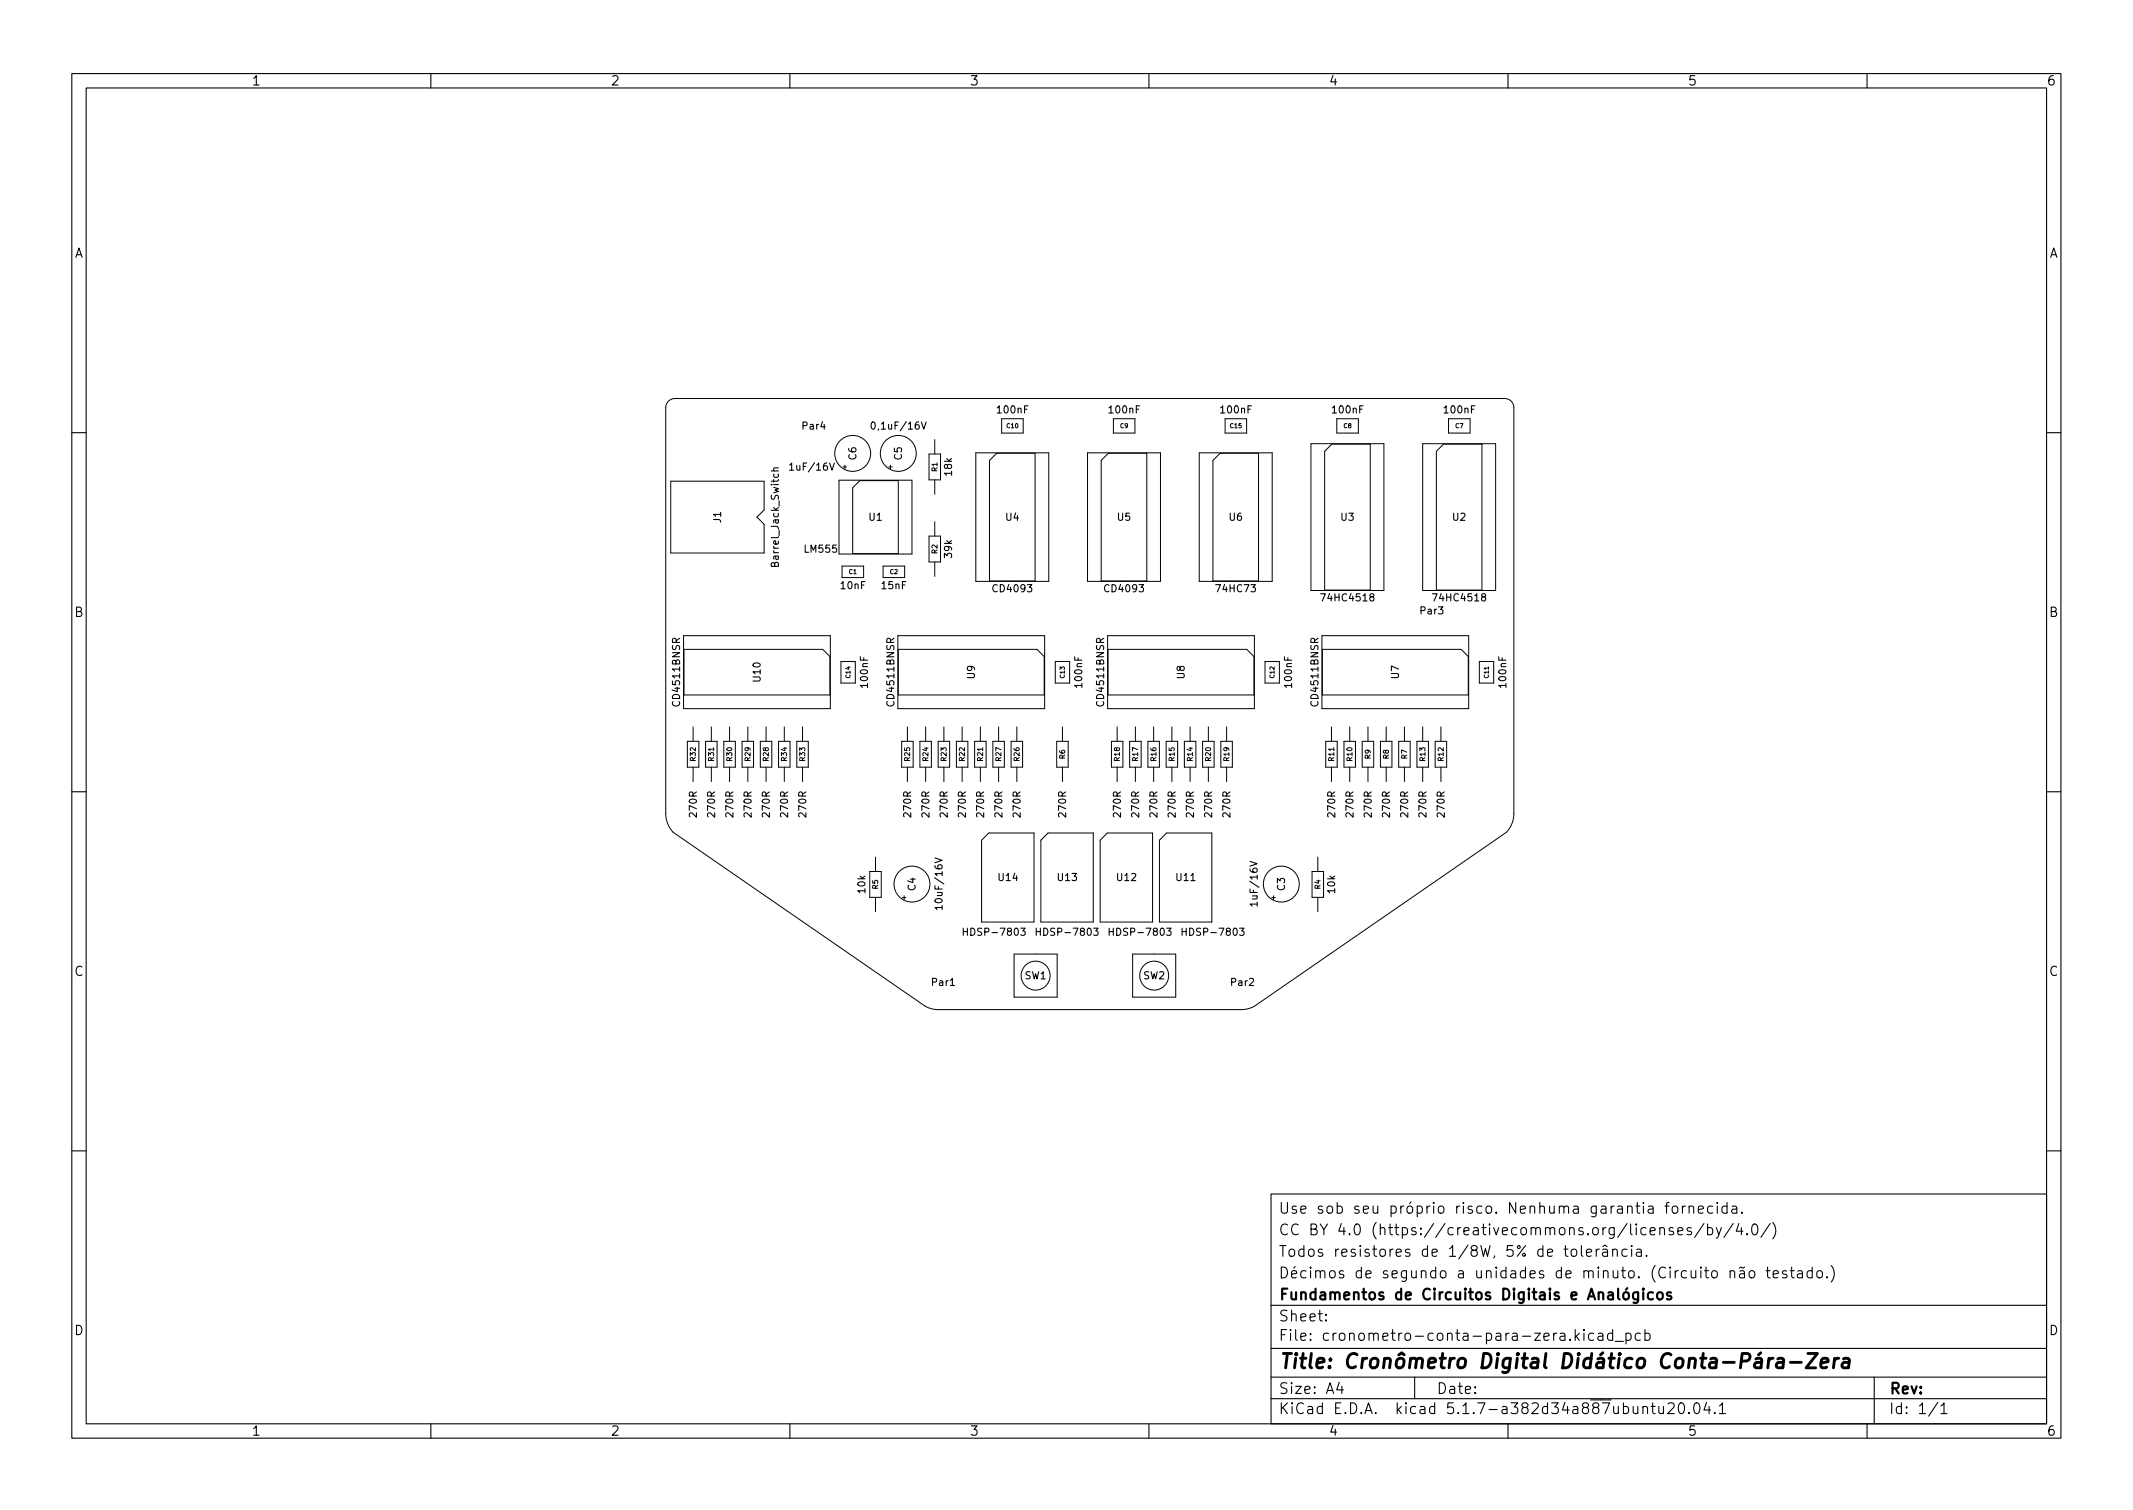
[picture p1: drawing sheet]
<svg xmlns="http://www.w3.org/2000/svg" width="297mm" height="210mm" viewBox="0 0 297 210" stroke-linecap="round" stroke-linejoin="round" font-family="sans-serif">
<defs><g id="words">
<text font-size="2.8" x="178" y="190.6">Title: Cronômetro Digital Didático Conta-Pára-Zera</text>
<g font-size="2.1">
<text x="178" y="172">CC BY 4.0 (https://creativecommons.org/licenses/by/4.0/)</text>
<text x="178" y="169">Use sob seu próprio risco. Nenhuma garantia fornecida.</text>
<text x="178" y="178">Décimos de segundo a unidades de minuto. (Circuito não testado.)</text>
<text x="178" y="175">Todos resistores de 1/8W, 5% de tolerância.</text>
<text x="178" y="184">Sheet:</text>
<text x="178" y="181">Fundamentos de Circuitos Digitais e Analógicos</text>
<text x="178" y="186.7">File: cronometro-conta-para-zera.kicad_pcb</text>
<text x="178" y="196.9">KiCad E.D.A. kicad 5.1.7-a382d34a887ubuntu20.04.1</text>
<text x="178" y="194.1">Size: A4</text>
<text x="200" y="194.1">Date:</text>
<text x="263" y="194.1">Rev:</text>
<text x="263" y="196.9">Id: 1/1</text>
</g>
<g font-size="1.8">
<text x="35" y="11.9">1</text>
<text x="85" y="11.9">2</text>
<text x="135" y="11.9">3</text>
<text x="185" y="11.9">4</text>
<text x="235" y="11.9">5</text>
<text x="285" y="11.9">6</text>
<text x="10.3" y="35.9">A</text>
<text x="285.3" y="35.9">A</text>
<text x="10.3" y="85.9">B</text>
<text x="285.3" y="85.9">B</text>
<text x="10.3" y="135.9">C</text>
<text x="285.3" y="135.9">C</text>
<text x="10.3" y="185.9">D</text>
<text x="285.3" y="185.9">D</text>
<text x="35" y="199.9">1</text>
<text x="85" y="199.9">2</text>
<text x="135" y="199.9">3</text>
<text x="185" y="199.9">4</text>
<text x="235" y="199.9">5</text>
<text x="285" y="199.9">6</text>
</g>
<g font-size="1.4">
<text x="111.8" y="59.8">Par4</text>
<text x="121.8" y="59.8">0,1uF/16V</text>
<text x="139" y="57.6">100nF</text>
<text x="154.5" y="57.6">100nF</text>
<text x="170.1" y="57.6">100nF</text>
<text x="185.6" y="57.6">100nF</text>
<text x="201.2" y="57.6">100nF</text>
<text x="110.4" y="65.5">1uF/16V</text>
<text x="119.2" y="64" transform="rotate(-90 119.2 64)">C6</text>
<text x="125.6" y="64" transform="rotate(-90 125.6 64)">C5</text>
<text x="132.6" y="66.2" transform="rotate(-90 132.6 66.2)">18k</text>
<text x="100.4" y="72.8" transform="rotate(-90 100.4 72.8)">J1</text>
<text x="112.1" y="76.9">LM555</text>
<text x="121" y="72.5">U1</text>
<text x="132.6" y="77.6" transform="rotate(-90 132.6 77.6)">39k</text>
<text x="140.1" y="72.5">U4</text>
<text x="155.6" y="72.5">U5</text>
<text x="171.2" y="72.5">U6</text>
<text x="186.8" y="72.5">U3</text>
<text x="202.3" y="72.5">U2</text>
<text x="108.5" y="78.6" transform="rotate(-90 108.5 78.6)">Barrel_Jack_Switch</text>
<text x="117.1" y="82">10nF</text>
<text x="122.8" y="82">15nF</text>
<text x="138.4" y="82.5">CD4093</text>
<text x="154" y="82.5">CD4093</text>
<text x="169.5" y="82.5">74HC73</text>
<text x="184.3" y="83.7">74HC4518</text>
<text x="199.9" y="83.7">74HC4518</text>
<text x="197.9" y="85.5">Par3</text>
<text x="105.9" y="94.9" transform="rotate(-90 105.9 94.9)">U10</text>
<text x="120.9" y="95.6" transform="rotate(-90 120.9 95.6)">100nF</text>
<text x="135.8" y="94.5" transform="rotate(-90 135.8 94.5)">U9</text>
<text x="150.7" y="95.6" transform="rotate(-90 150.7 95.6)">100nF</text>
<text x="165" y="94.5" transform="rotate(-90 165 94.5)">U8</text>
<text x="179.9" y="95.6" transform="rotate(-90 179.9 95.6)">100nF</text>
<text x="194.8" y="94.5" transform="rotate(-90 194.8 94.5)">U7</text>
<text x="209.8" y="95.6" transform="rotate(-90 209.8 95.6)">100nF</text>
<text x="94.7" y="98.1" transform="rotate(-90 94.7 98.1)">CD4511BNSR</text>
<text x="124.5" y="98.1" transform="rotate(-90 124.5 98.1)">CD4511BNSR</text>
<text x="153.7" y="98.1" transform="rotate(-90 153.7 98.1)">CD4511BNSR</text>
<text x="183.6" y="98.1" transform="rotate(-90 183.6 98.1)">CD4511BNSR</text>
<text x="97" y="113.7" transform="rotate(-90 97 113.7)">270R</text>
<text x="99.6" y="113.7" transform="rotate(-90 99.6 113.7)">270R</text>
<text x="102.1" y="113.7" transform="rotate(-90 102.1 113.7)">270R</text>
<text x="104.7" y="113.7" transform="rotate(-90 104.7 113.7)">270R</text>
<text x="107.2" y="113.7" transform="rotate(-90 107.2 113.7)">270R</text>
<text x="109.7" y="113.7" transform="rotate(-90 109.7 113.7)">270R</text>
<text x="112.3" y="113.7" transform="rotate(-90 112.3 113.7)">270R</text>
<text x="126.9" y="113.7" transform="rotate(-90 126.9 113.7)">270R</text>
<text x="129.4" y="113.7" transform="rotate(-90 129.4 113.7)">270R</text>
<text x="132" y="113.7" transform="rotate(-90 132 113.7)">270R</text>
<text x="134.5" y="113.7" transform="rotate(-90 134.5 113.7)">270R</text>
<text x="137" y="113.7" transform="rotate(-90 137 113.7)">270R</text>
<text x="139.6" y="113.7" transform="rotate(-90 139.6 113.7)">270R</text>
<text x="142.1" y="113.7" transform="rotate(-90 142.1 113.7)">270R</text>
<text x="148.5" y="113.7" transform="rotate(-90 148.5 113.7)">270R</text>
<text x="156.1" y="113.7" transform="rotate(-90 156.1 113.7)">270R</text>
<text x="158.6" y="113.7" transform="rotate(-90 158.6 113.7)">270R</text>
<text x="161.2" y="113.7" transform="rotate(-90 161.2 113.7)">270R</text>
<text x="163.7" y="113.7" transform="rotate(-90 163.7 113.7)">270R</text>
<text x="166.3" y="113.7" transform="rotate(-90 166.3 113.7)">270R</text>
<text x="168.8" y="113.7" transform="rotate(-90 168.8 113.7)">270R</text>
<text x="171.3" y="113.7" transform="rotate(-90 171.3 113.7)">270R</text>
<text x="185.9" y="113.7" transform="rotate(-90 185.9 113.7)">270R</text>
<text x="188.5" y="113.7" transform="rotate(-90 188.5 113.7)">270R</text>
<text x="191" y="113.7" transform="rotate(-90 191 113.7)">270R</text>
<text x="193.6" y="113.7" transform="rotate(-90 193.6 113.7)">270R</text>
<text x="196.1" y="113.7" transform="rotate(-90 196.1 113.7)">270R</text>
<text x="198.6" y="113.7" transform="rotate(-90 198.6 113.7)">270R</text>
<text x="201.2" y="113.7" transform="rotate(-90 201.2 113.7)">270R</text>
<text x="120.5" y="124.3" transform="rotate(-90 120.5 124.3)">10k</text>
<text x="127.5" y="124" transform="rotate(-90 127.5 124)">C4</text>
<text x="139.1" y="122.7">U14</text>
<text x="147.3" y="122.7">U13</text>
<text x="155.6" y="122.7">U12</text>
<text x="163.9" y="122.7">U11</text>
<text x="175.1" y="125.8" transform="rotate(-90 175.1 125.8)">1uF/16V</text>
<text x="178.9" y="124" transform="rotate(-90 178.9 124)">C3</text>
<text x="185.9" y="124.3" transform="rotate(-90 185.9 124.3)">10k</text>
<text x="131.2" y="126.2" transform="rotate(-90 131.2 126.2)">10uF/16V</text>
<text x="134.7" y="130.3">HDSP-7803</text>
<text x="144.9" y="130.3">HDSP-7803</text>
<text x="155" y="130.3">HDSP-7803</text>
<text x="165.2" y="130.3">HDSP-7803</text>
<text x="129.9" y="137.3">Par1</text>
<text x="142.7" y="136.3">SW1</text>
<text x="159.2" y="136.3">SW2</text>
<text x="171.5" y="137.3">Par2</text>
</g>
<g font-size="1">
<text x="130.5" y="65.7" transform="rotate(-90 130.5 65.7)">R1</text>
<text x="130.5" y="77.1" transform="rotate(-90 130.5 77.1)">R2</text>
<text x="96.9" y="105.9" transform="rotate(-90 96.9 105.9)">R32</text>
<text x="99.4" y="105.9" transform="rotate(-90 99.4 105.9)">R31</text>
<text x="102" y="105.9" transform="rotate(-90 102 105.9)">R30</text>
<text x="104.5" y="105.9" transform="rotate(-90 104.5 105.9)">R29</text>
<text x="107" y="105.9" transform="rotate(-90 107 105.9)">R28</text>
<text x="109.6" y="105.9" transform="rotate(-90 109.6 105.9)">R34</text>
<text x="112.1" y="105.9" transform="rotate(-90 112.1 105.9)">R33</text>
<text x="126.7" y="105.9" transform="rotate(-90 126.7 105.9)">R25</text>
<text x="129.3" y="105.9" transform="rotate(-90 129.3 105.9)">R24</text>
<text x="131.8" y="105.9" transform="rotate(-90 131.8 105.9)">R23</text>
<text x="134.3" y="105.9" transform="rotate(-90 134.3 105.9)">R22</text>
<text x="136.9" y="105.9" transform="rotate(-90 136.9 105.9)">R21</text>
<text x="139.4" y="105.9" transform="rotate(-90 139.4 105.9)">R27</text>
<text x="142" y="105.9" transform="rotate(-90 142 105.9)">R26</text>
<text x="148.3" y="105.7" transform="rotate(-90 148.3 105.7)">R6</text>
<text x="155.9" y="105.9" transform="rotate(-90 155.9 105.9)">R18</text>
<text x="158.5" y="105.9" transform="rotate(-90 158.5 105.9)">R17</text>
<text x="161" y="105.9" transform="rotate(-90 161 105.9)">R16</text>
<text x="163.6" y="105.9" transform="rotate(-90 163.6 105.9)">R15</text>
<text x="166.1" y="105.9" transform="rotate(-90 166.1 105.9)">R14</text>
<text x="168.6" y="105.9" transform="rotate(-90 168.6 105.9)">R20</text>
<text x="171.2" y="105.9" transform="rotate(-90 171.2 105.9)">R19</text>
<text x="185.8" y="105.9" transform="rotate(-90 185.8 105.9)">R11</text>
<text x="188.3" y="105.9" transform="rotate(-90 188.3 105.9)">R10</text>
<text x="190.9" y="105.7" transform="rotate(-90 190.9 105.7)">R9</text>
<text x="193.4" y="105.7" transform="rotate(-90 193.4 105.7)">R8</text>
<text x="195.9" y="105.7" transform="rotate(-90 195.9 105.7)">R7</text>
<text x="198.5" y="105.9" transform="rotate(-90 198.5 105.9)">R13</text>
<text x="201" y="105.9" transform="rotate(-90 201 105.9)">R12</text>
<text x="122.3" y="123.8" transform="rotate(-90 122.3 123.8)">R5</text>
<text x="183.9" y="123.8" transform="rotate(-90 183.9 123.8)">R4</text>
</g>
<g font-size=".8">
<text x="140.2" y="59.6">C10</text>
<text x="156" y="59.6">C9</text>
<text x="171.3" y="59.6">C15</text>
<text x="187.1" y="59.6">C8</text>
<text x="202.7" y="59.6">C7</text>
<text x="118.2" y="79.9">C1</text>
<text x="123.9" y="79.9">C2</text>
<text x="118.4" y="94.4" transform="rotate(-90 118.4 94.4)">C14</text>
<text x="148.3" y="94.4" transform="rotate(-90 148.3 94.4)">C13</text>
<text x="177.5" y="94.4" transform="rotate(-90 177.5 94.4)">C12</text>
<text x="207.3" y="94.4" transform="rotate(-90 207.3 94.4)">C11</text>
</g>
</g></defs>
<g fill="none" stroke="#000" stroke-width=".15">
<path d="M10 10.2h277v190.1h-277zM12 12.2h273v186.1h-273zM60 10.2v2M110 10.2v2M160 10.2v2M210 10.2v2M260 10.2v2M121.5 58.8a.53 .53 0 0 1 .4 .5 .53 .53 0 0 1-.4 .5 .67 .67 0 0 1 0-1zM128.3 58.8l.3 1 .4-1M10 60.2h2M110 64.8l.2-.3v1M110 65.5h.5"/>
<path d="M115.5 64.5l.4 1 .3-1M285 60.2h2M10 110.2h2M130.2 119.5l1 .3-1 .3M174.1 119.9l1 .4-1 .3M285 110.2h2M131.2 126.4h-1l.3 .3M131.2 126.1v.6M134.1 129.2v1M134.1 129.7h.6M142.1 129.2h.7l-.4 .4 .3 .1v.4l-.1 .1-.5-.1M144.3 129.7h.6"/>
<path d="M144.3 129.2v1M152.3 129.2h.6l-.3 .4 .3 .1v.4l-.2 .1-.4-.1M154.5 129.7h.5M154.5 129.2v1M162.5 129.2h.6l-.4 .4 .3 .1v.4l-.1 .1-.4-.1M164.6 129.7h.6M164.6 129.2v1M172.6 129.2h.6l-.3 .4 .3 .1v.4l-.1 .1-.5-.1M175.1 125.9h-1l.3 .3M175.1 125.6v.6M10 160.2h2M177 166.3h108v32h-108z"/>
<path d="M220.2 173.4v1.3l.2 .2M220.9 174.4l.7-.1v-.3l-.5-.1-.2 .2 .1 .8h.1h.5M222.3 173.9v1M222.7 173.9l-.3 .1-.1 .2M223.2 174l.2-.1 .4 .1 .1 .9M223.2 173.6l.3-.2 .3 .2M223.9 174.3l-.5 .1a.29 .29 0 0 0-.3 .2 .29 .29 0 0 0 .3 .3h.5M224.6 174.1a.37 .37 0 0 1 .6 0v.8M224.6 173.9v1M226.6 174l-.5-.1-.2 .3v.4l.1 .3h.1h.5M227.2 173.4l-.1 .1 .1 .1 .1-.1-.1-.1v.2M227.2 173.9v1"/>
<path d="M227.9 174l.2-.1 .4 .1 .1 .9M228.6 174.3l-.5 .1a.29 .29 0 0 0-.2 .2 .29 .29 0 0 0 .2 .3h.5M229.3 174.8l.1 .1h-.1h-.1l.1-.1v.1M231.1 171.1a.37 .37 0 0 1 .7 0v.8M231.9 167.9h.5M232.4 167.4l-.3 .1v.1v1.3M232.9 168.1a.41 .41 0 0 1 .4-.2 .41 .41 0 0 1 .3 .3v.4a.41 .41 0 0 1-.3 .3 .41 .41 0 0 1-.4-.3zM233 171l-.4-.1-.2 .2 .1 .3 .5 .1 .1 .1-.1 .3h-.1h-.5M233.6 171.4l.8-.1-.1-.3-.4-.1-.3 .2 .1 .8h.2h.4M234.3 167.9v1M234.7 167.9l-.3 .1-.1 .2M235.2 168.1a.37 .37 0 0 1 .7 0v.8"/>
<path d="M235.2 167.9v1M235.5 171l-.4-.1-.2 .2 .1 .3 .5 .1 .1 .1-.1 .3h-.1h-.5M236.5 168.4l.7-.1-.1-.3-.4-.1-.2 .2 .1 .8h.1h.4M237.3 170.4l-1.3 1.9M237.8 171l.4-.1 .3 .3v.4l-.1 .3h-.2h-.4M237.8 170.4v1.5M238.5 168l-.4-.1-.3 .3v.4l.1 .3h.2h.4M239 170.9l.4 1M239.1 167.4v.1v.1l.1-.1-.1-.1v.2M239.1 167.9v1M239.7 170.9l-.5 1.4-.2 .1M240.5 168l-.4-.1-.3 .3v.4l.1 .3h.2h.4"/>
<path d="M240.5 167.4v1.5M240.9 177.1a.37 .37 0 0 1 .7 0v.8M240.9 176.9v1M241.2 168l.2-.1 .4 .1 .1 .9M241.4 170.4l-1.3 1.9M241.9 168.3l-.5 .1a.29 .29 0 0 0-.3 .2 .29 .29 0 0 0 .3 .3h.5M242.1 170.4l-.3 1h.9M242.3 177l.1-.1 .5 .1v.9M242.5 170.9v1M242.6 168.8v.1h-.1l.1-.1v.1M242.9 177.3l-.5 .1a.29 .29 0 0 0-.2 .2 .29 .29 0 0 0 .2 .3h.5M242.9 176.4l-.2 .2-.3-.2-.2 .2"/>
<path d="M243.3 171.8l.1 .1h-.1h-.1l.1-.1v.1M243.7 177a.41 .41 0 0 1 .7 .2v.4a.41 .41 0 0 1-.4 .3 .41 .41 0 0 1-.4-.3v-.4zM244.1 170.6a.36 .36 0 0 1 .3-.2 .36 .36 0 0 1 .3 .3 .77 .77 0 0 1-.4 1.2 .91 .91 0 0 1-.2-1.3zM245.9 176.9h.6M246.1 176.4v1.3l.1 .2h.3M246.5 170.4l-1.3 1.9M246.9 170.2a1.72 1.72 0 0 1 0 2.3M246.9 177.4l.7-.1v-.3l-.5-.1-.2 .2 .1 .8h.1h.5M248.8 177l-.4-.1-.2 .2 .1 .3 .5 .1 .1 .1-.1 .3h-.2h-.4M249.3 176.9h.6M249.5 176.4v1.3l.1 .2h.3M250.4 177l.1-.1 .4 .1 .1 .9"/>
<path d="M251 177.3l-.5 .1a.29 .29 0 0 0-.2 .2 .29 .29 0 0 0 .2 .3h.5M252.4 177l-.5-.1-.3 .3v.4l.2 .3h.1h.5M252.4 176.4v1.5M253.1 177a.41 .41 0 0 1 .7 .2v.4a.41 .41 0 0 1-.4 .3 .41 .41 0 0 1-.4-.3v-.4zM254.4 177.8l.1 .1h-.1v-.1v.1M255 176.2a1.72 1.72 0 0 1 0 2.3M285 160.2h2M60 198.3v2M110 198.3v2M160 198.3v2M177 194.8h108M177 191.8h108"/>
<path d="M177 187.8h108M177 181.8h108M184.6 183.8l.1 .1h-.1v-.1v.1M184.6 183l.1 .1h-.1v-.1v.1M186.5 192.5l-.4 1h1M186.9 193v1M197 191.8v3M210 198.3v2M219.4 185.1v1.5M219.5 186.1l.4 .5M219.9 185.6l-.5 .6M220.6 185.1l-.1 .1 .1 .1v-.1v-.1v.2"/>
<path d="M220.6 185.6v1M221.9 185.7l-.4-.1-.3 .3v.4l.2 .3h.1h.4M222.6 185.7l.1-.1 .4 .1 .1 .9M223.2 186l-.5 .1a.29 .29 0 0 0-.2 .2 .29 .29 0 0 0 .2 .3h.5M224.6 185.7l-.5-.1-.2 .3v.4l.1 .3h.1h.5M224.6 185.1v1.5M224.9 186.8h1.2M226.4 185.7l.5-.1 .2 .3v.4l-.1 .3h-.1h-.5M226.4 185.6v1.5M228.4 185.7l-.4-.1-.3 .3v.4l.2 .3h.1h.4M228.8 196a.37 .37 0 0 1 .6 0v.8M228.8 195.8v1"/>
<path d="M229.1 185.7l.4-.1 .3 .3v.4l-.2 .3h-.1h-.4M229.1 185.1v1.5M229.9 195.8h.6M230.1 195.3v1.3l.1 .2h.3M231 195.8l.1 1a.41 .41 0 0 0 .5-.1M231.6 195.8v1M232.3 195.5l.2-.2 .5 .1a.41 .41 0 0 1 .1 .6l-.9 .8h.9M233.9 195.4a.36 .36 0 0 1 .6 .2 .77 .77 0 0 1-.4 1.2 1 1 0 0 1-.2-1.4zM235.2 196.7l.1 .1h-.1h-.1l.1-.1v.1M236.1 195.4a.36 .36 0 0 1 .5 .2 .77 .77 0 0 1-.4 1.2 1 1 0 0 1-.1-1.4zM237.6 195.3l-.3 1h.9M238 195.8v1"/>
<path d="M238.8 196.7l.1 .1h-.1h-.1l.1-.1v.1M239.4 195.8l.5-.5v1.5M239.4 196.8h.9M260 198.3v2M261 191.8v6.5M269.9 195.3l-1.3 1.9M270.3 195.8l.4-.5v1.5M270.3 196.8h.8"/>
</g>
<path d="M246.3 189.1l-.1 1.4M246.9 189.1a.59 .59 0 0 0-.6 .4M247.6 189.2l.2-.1 .5 .1 .1 .2-.1 1.1M248.4 189.6l-.7 .1a.4 .4 0 0 0-.3 .3 .4 .4 0 0 0 .2 .5l.7-.1M249.3 189.7h1.5M251.8 188.5h1.3l-1.6 2h1.3M253.6 189.8l1-.2-.1-.4-.2-.1-.5 .1-.2 .2-.1 .8 .1 .2 .2 .1 .6-.1M255.5 189.1l-.2 1.4M256.1 189.1a.59 .59 0 0 0-.7 .4M256.7 189.2l.2-.1 .6 .1v.2l-.1 1.1M257.5 189.6l-.7 .1a.4 .4 0 0 0-.3 .3 .4 .4 0 0 0 .3 .5l.6-.1" fill="none" stroke="#000" stroke-width=".4"/>
<path d="M228.1 179.9v1.2a.41 .41 0 0 1-.6 .3M228.8 179.4v.1v.1l.1-.1-.1-.1v.2M228.8 179.9v1M226.1 180.1a.41 .41 0 0 1 .4-.2 .41 .41 0 0 1 .3 .3v.4a.41 .41 0 0 1-.4 .3 .41 .41 0 0 1-.3-.3zM228.1 180l-.4-.1-.3 .3v.4l.2 .3h.1h.4M230.2 180l-.4-.1-.3 .3v.4l.1 .3h.2h.4M230.8 180.1a.41 .41 0 0 1 .4-.2 .41 .41 0 0 1 .4 .3v.4a.41 .41 0 0 1-.4 .3 .41 .41 0 0 1-.4-.3zM232.7 180l-.4-.1-.2 .2 .1 .3 .5 .1 .1 .1-.1 .3h-.1h-.5" fill="none" stroke="#000" stroke-width=".3"/>
<g fill="none" stroke="#000" stroke-width=".14">
<path d="M93.1 55.9l.3-.3 .6-.1h115.5a1.27 1.27 0 0 1 1.3 1.3v56.5a3.8 3.8 0 0 1-1 2.6l-35.1 24.2-.9 .4-1 .1h-42.1l-.9-.1-1-.4-35-24.2a3.8 3.8 0 0 1-1.1-2.6v-56.5l.1-.6zM139.5 58.3h3v2h-3zM155 58.3h3v2h-3zM170.6 58.3h3v2h-3zM186.2 58.3h3v2h-3zM201.7 58.3h3v2h-3zM93.4 67h13v4l-1 1 1 1v4h-13zM116.8 66.9h10.2v10.2h-10.2zM117.3 78.8h3v1.6h-3zM117.4 65h.5M117.7 64.8v.5M118.7 67.9l1-1h5.4v10.2h-6.4z"/>
<path d="M123 78.8h3v1.6h-3zM123.8 65h.5M124 64.8v.5M129.4 74.6h1.6v3.6h-1.6zM129.4 63.2h1.6v3.6h-1.6zM130.2 61.2v2M130.2 66.8v2M130.2 72.6v2M130.2 78.2v2.1M135.9 63.1h10.1v17.9h-10.1zM138.8 63.1h5.3v17.8h-6.3v-16.8zM151.4 63.1h10.2v17.9h-10.2z"/>
<path d="M154.4 63.1h5.3v17.8h-6.3v-16.8zM167 63.1h10.2v17.9h-10.2zM168.9 64.1l1-1h5.4v17.8h-6.4zM182.6 61.8h10.1v20.4h-10.1zM184.5 62.8l1-1h5.3v20.4h-6.3zM198.1 61.8h10.2v20.4h-10.2zM200 62.8l1-1h5.4v20.4h-6.4zM95.2 88.5h20.4v10.2h-20.4zM95.2 90.4h19.4l1 1v5.4h-20.4zM117.1 92.1h2v3h-2zM125 88.5h20.5v10.2h-20.5zM125.1 90.4h19.3l1 1v5.4h-20.3z"/>
<path d="M147 92.1h2v3h-2zM154.2 88.5h20.5v10.2h-20.5zM154.3 90.4h19.3l1 1v5.4h-20.3zM176.2 92.1h2v3h-2zM184.1 88.5h20.4v10.2h-20.4zM184.1 90.4h19.4l1 1v5.4h-20.4zM206 92.1h2v3h-2zM95.7 103.2h1.6v3.6h-1.6zM96.5 101.2v2M96.5 106.8v2M98.3 103.2h1.6v3.6h-1.6zM99.1 101.2v2"/>
<path d="M99.1 106.8v2M100.8 103.2h1.6v3.6h-1.6zM101.6 101.2v2M101.6 106.8v2M103.3 103.2h1.6v3.6h-1.6zM104.1 101.2v2M104.1 106.8v2M105.9 103.2h1.6v3.6h-1.6zM106.7 101.2v2M106.7 106.8v2M108.4 103.2h1.6v3.6h-1.6zM109.2 101.2v2"/>
<path d="M109.2 106.8v2M111 103.2h1.6v3.6h-1.6zM111.8 101.2v2M111.8 106.8v2M121.9 119.3v2M125.6 103.2h1.6v3.6h-1.6zM126.4 101.2v2M126.4 106.8v2M128.1 103.2h1.6v3.6h-1.6zM128.9 101.2v2M128.9 106.8v2M130.6 103.2h1.6v3.6h-1.6z"/>
<path d="M131.4 101.2v2M131.4 106.8v2M133.2 103.2h1.6v3.6h-1.6zM134 101.2v2M134 106.8v2M135.7 103.2h1.6v3.6h-1.6zM136.5 101.2v2M136.5 106.8v2M136.7 117l1-1h6.3v12.4h-7.3zM138.3 103.2h1.6v3.6h-1.6zM139.1 101.2v2M139.1 106.8v2"/>
<path d="M140.8 103.2h1.6v3.6h-1.6zM141.6 101.2v2M141.6 106.8v2M144.9 117l1-1h6.3v12.4h-7.3zM147.2 103.2h1.6v3.6h-1.6zM148 101.2v2M148 106.8v2M153.2 117l1-1h6.3v12.4h-7.3zM154.8 103.2h1.6v3.6h-1.6zM155.6 101.2v2M155.6 106.8v2M157.3 103.2h1.6v3.6h-1.6z"/>
<path d="M158.1 101.2v2M158.1 106.8v2M159.9 103.2h1.6v3.6h-1.6zM160.7 101.2v2M160.7 106.8v2M161.5 117l1-1h6.3v12.4h-7.3zM162.4 103.2h1.6v3.6h-1.6zM163.2 101.2v2M163.2 106.8v2M164.9 103.2h1.6v3.6h-1.6zM165.7 101.2v2M165.7 106.8v2"/>
<path d="M167.5 103.2h1.6v3.6h-1.6zM168.3 101.2v2M168.3 106.8v2M170 103.2h1.6v3.6h-1.6zM170.8 101.2v2M170.8 106.8v2M183.5 119.3v2M184.6 103.2h1.6v3.6h-1.6zM185.4 101.2v2M185.4 106.8v2M187.2 103.2h1.6v3.6h-1.6zM188 101.2v2"/>
<path d="M188 106.8v2M189.7 103.2h1.6v3.6h-1.6zM190.5 101.2v2M190.5 106.8v2M192.2 103.2h1.6v3.6h-1.6zM193 101.2v2M193 106.8v2M194.8 103.2h1.6v3.6h-1.6zM195.6 101.2v2M195.6 106.8v2M197.3 103.2h1.6v3.6h-1.6zM198.1 101.2v2"/>
<path d="M198.1 106.8v2M199.9 103.2h1.6v3.6h-1.6zM200.7 101.2v2M200.7 106.8v2M121.1 121.3h1.6v3.6h-1.6zM121.9 124.9v2.1M125.7 125h.5M125.9 124.7v.5M141.2 132.8h6v6h-6zM157.7 132.8h6v6h-6zM177.1 125h.5M177.3 124.7v.5"/>
<path d="M182.7 121.3h1.6v3.6h-1.6zM183.5 124.9v2.1"/>
<circle cx="118.7" cy="63.1" r="2.5"/>
<circle cx="125.1" cy="63.1" r="2.5"/>
<circle cx="127" cy="123.1" r="2.5"/>
<circle cx="144.2" cy="135.8" r="2.02"/>
<circle cx="160.7" cy="135.8" r="2.02"/>
<circle cx="178.4" cy="123.1" r="2.5"/>
</g>
<use href="#words"/>
</svg>
